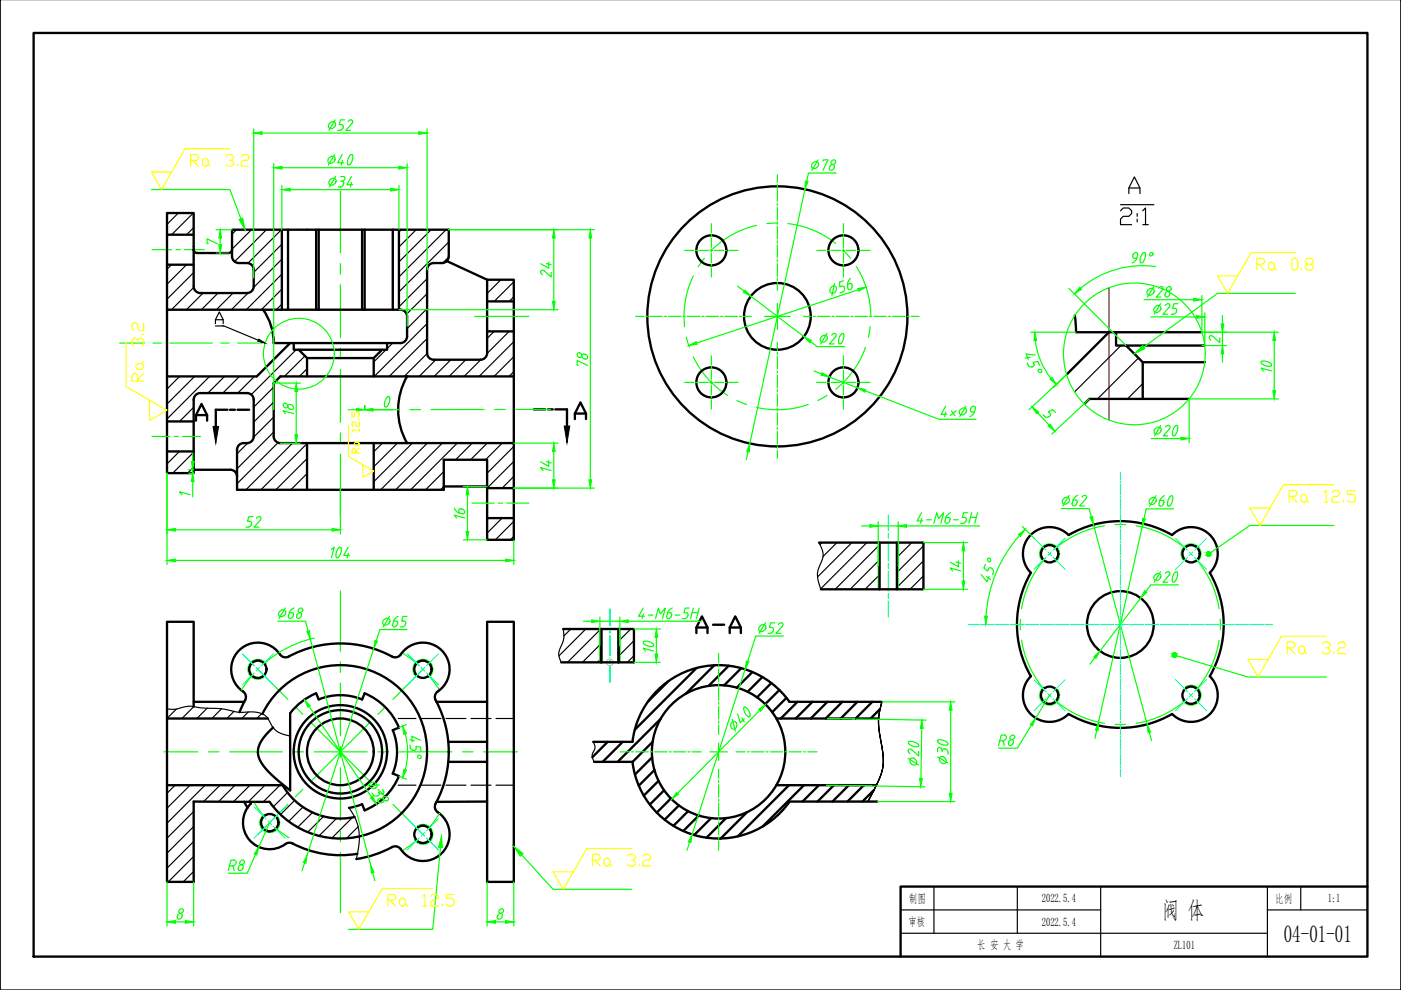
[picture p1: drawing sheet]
<svg xmlns="http://www.w3.org/2000/svg" width="297mm" height="210mm" viewBox="0 0 297 210" stroke-linecap="round" stroke-linejoin="round" font-family="sans-serif">
<defs><g id="words">
<text font-size="11" x="44.8" y="74.1">A</text>
<text font-size="7.1" fill="#0f0" x="146.8" y="135.5">A-A</text>
<g font-size="5.7" fill="#ff0">
<text x="39.5" y="36.3">Ra 3.2</text>
<text x="265.6" y="58.6">Ra 0.8</text>
<text x="31.7" y="82.2" transform="rotate(-90 31.7 82.2)">Ra 3.2</text>
<text x="272.3" y="107.6">Ra 12.5</text>
<text x="272" y="139.7">Ra 3.2</text>
<text x="124.9" y="184.9">Ra 3.2</text>
<text x="81.5" y="193.3">Ra 12.5</text>
</g>
<g font-size="5.2">
<text x="246.4" y="194.8">阀 体</text>
<text x="272.2" y="199.6">04-01-01</text>
</g>
<g font-size="2.6">
<text x="192.7" y="191.4">制图</text>
<text x="220.9" y="191.3">2022.5.4</text>
<text x="270.4" y="191.4">比例</text>
<text x="281.5" y="191.3">1:1</text>
<text x="192.5" y="196.3">审核</text>
<text x="220.9" y="196.3">2022.5.4</text>
<text x="207.2" y="201.3">长 安 大 学</text>
<text x="248.8" y="201.2">ZL101</text>
</g>
</g></defs>
<!-- layer: 0 -->
<g fill="none" stroke="#000" stroke-width=".25">
<path d="M297 -.1v210h-296.9v-210M36.4 56.1l-1 1M37.8 45.2l-2.4 2.4M39.5 56.1l-4.1 4.2M41 45.2l-4.6 4.6M41.1 57.8l-5.7 5.6M41.1 48.3l-1.5 1.5M50.1 48.7l-.9 .9M53.3 48.7l-4.1 4.1M56.5 48.7l-6.8 6.8M59.7 48.7l-7.1 7.1M59.8 58.1l-7.6 7.6"/>
<path d="M59.8 51.8l-6 6M59.8 55l-6 5.9M85.1 48.7l-.5 .5M88.2 48.7l-3.6 3.7M90.6 59.1l-6 6M91.4 48.7l-6.8 6.8M94.6 48.7l-10 10M95.1 54.5l-1.2 1.3M95.1 51.3l-10.5 10.6M106.2 59.3l-2.9 2.9M108.9 59.8l-4.1 4.1M38.1 79.8l-2.7 2.7"/>
<path d="M41.1 60.9l-4.7 4.8M41.3 79.8l-5.9 5.9M43.1 62.1l-3.6 3.6M44.4 79.8l-9 9M47.6 79.8l-3.5 3.5M50.8 79.8l-3.6 3.5M54 79.8l-3.6 3.5M59.8 61.3l-4.4 4.4M62.8 74.2l-9.5 9.5M64.7 75.5l-4.4 4.3M65.1 78.2l-1.6 1.6M81.8 74.2l-2.6 2.5"/>
<path d="M83.3 72.7l-1.2 1.2M90.6 71.8l-8.1 8M90.6 68.6l-11.2 11.2M90.6 65.4l-4.3 4.3M90.6 62.3l-4.4 4.3M90.6 75l-4.9 4.8M92.4 76.3l-3.5 3.5M95.6 76.3l-3.5 3.5M98.8 76.3l-3.6 3.5M101.9 76.3l-3.5 3.5M104.8 70.3l-1.5 1.5M107.9 70.3l-4.6 4.6"/>
<path d="M108.9 72.4l-7.3 7.4M108.9 75.6l-4.1 4.2M108.9 78.8l-1 1M108.9 62.9l-.9 1M237.7 73.3l-9.9 9.8M241.4 75.9l-8.7 8.7M38 95.7l-2.6 2.7M41.1 95.9l-4.5 4.4M41.1 99l-1.3 1.3M41.1 86.4l-3 3M52.5 93.9l-2.2 2.3M58 88.4l-4.2 4.3"/>
<path d="M58 91.6l-7.7 7.8M58 82.1l-4.2 4.2M58 85.3l-4.2 4.2M59 93.9l-8.7 8.7M62 93.9l-9.9 9.9M65.1 94.1l-9.8 9.7M65.1 97.2l-6.6 6.6M81.1 93.9l-1.9 1.9M84.3 93.9l-5.1 5.1M87.4 93.9l-8.2 8.2M90.6 93.9l-9.9 9.9M93.8 93.9l-9.9 9.9"/>
<path d="M94.1 100l-3.9 3.8M97 93.9l-9.9 9.9M100.1 93.9l-3.5 3.6M103.3 93.9l-3.5 3.6M106.5 93.9l-3.6 3.6M108.9 94.7l-5.6 5.6M108.9 97.8l-5.6 5.7M242.3 81.3l-3.3 3.3M65.1 100.4l-3.4 3.4M65.1 103.6l-.3 .2M94.1 103.2l-.7 .6M106.4 109.9l-3.1 3.1"/>
<path d="M108.9 110.5l-3.9 4M108.9 113.7l-.7 .8M108.9 101l-2.4 2.5M173.6 115l.3 .7a3.5 3.5 0 0 1 .2 3.6l-.3 .6a5 5 0 0 0 0 4.4l.2 .6M174.3 115l-.5 .5M177.4 115l-2.9 3M180.6 115l-7.3 7.3M183.8 115l-9.8 9.8M186.2 115.8l-9.1 9.1M186.2 119l-6 5.9M193.3 115l-2.9 2.9M195.8 115.8l-5.4 5.3"/>
<path d="M195.8 118.9l-5.4 5.4M119.4 133.4a5.6 5.6 0 0 1-.8 4.4l-.1 1.1 .5 1.5M121 133.4l-1.4 1.4M124.2 133.4l-5.7 5.7M127.2 136.7l-3.7 3.7M127.2 139.9l-.5 .5M127.2 133.6l-6.9 6.8M133.7 133.4l-2.3 2.3M134.4 135.9l-3 2.9M134.4 139l-1.4 1.4M186.2 122.2l-2.8 2.7M195.8 122.1l-2.9 2.8"/>
<path d="M35.4 150.3l1.7 .1a7.9 7.9 0 0 1 5-.4l.7 .1a25.9 25.9 0 0 1 7.8 .9h.3a9.8 9.8 0 0 1 4.9 .4l.9 .9a5.7 5.7 0 0 0 2.7 3.1l2.1 .7M37.4 150.3l-2 2M41.1 149.8l-2.5 2.5M43.9 150.2l-2.2 2.1M47 150.3l-2.1 2M49.6 150.8l-1.5 1.5M52.6 151l-1.3 1.3M55.5 151.3l-1.1 1M125.8 157.3a1.91 1.91 0 0 1-.2 2.5v.6l.4 1.1M37.1 166.5l-1.7 1.7M40.3 166.5l-4.9 4.9M41.1 178.4l-5.7 5.7"/>
<path d="M41.1 172.1l-5.7 5.6M41.1 175.2l-5.7 5.7M43.5 166.5l-8.1 8M46.6 166.5l-3.4 3.5M49.8 166.5l-3.5 3.5M53 166.5l-3.5 3.5M56.2 166.5l-3.6 3.5M59.3 166.5l-3.5 3.5M61 168l-3.1 3.1M62.5 169.7l-3 3M64.2 171.1l-3 3.1M66.3 172.3l-3.2 3.1"/>
<path d="M68.6 173.1l-3.3 3.3M71.3 173.5l-3.7 3.7M74 171.3a11.1 11.1 0 0 1 1.7 10.1l-.1 .7M74.7 173.3l-4.4 4.4M75.9 175.3l-2.4 2.4M41.1 181.6l-5.4 5.4M41.1 184.8l-2.3 2.2M190.9 197.9h77.8M190.9 192.9h42.5M198 188v9.9M215.7 188v9.9M233.4 188v14.8"/>
<path d="M268.7 192.9h21.2M268.7 188v14.8M275.8 188v4.9"/>
</g>
<g fill="none" stroke="#000" stroke-width=".5">
<path d="M7.1 7h282.8v195.8h-282.8zM35.4 56.1v9.6h49.5a1.42 1.42 0 0 1 1.4 1.4v4.2a1.42 1.42 0 0 1-1.4 1.4h-26.9M35.4 56.1h5.7M35.4 49.8h5.7M41.1 52.9a.71 .71 0 0 0 .7 .7l6.7 .1a.72 .72 0 0 0 .7-.8M41.1 52.9v-7.7h-5.7v10.9M41.1 52.9v7.8a1.42 1.42 0 0 0 1.4 1.4M59.8 48.7v17M61.1 48.7v17M67 48.7v17M67.6 48.7v17M76.8 48.7v17"/>
<path d="M77.3 48.7v17M83.3 48.7v17M84.6 48.7v17M94.7 55.4l8.6 3.9M52.4 62.1a1.42 1.42 0 0 0 1.4-1.4v-3.5a1.41 1.41 0 0 0-1.4-1.4h-1.8a1.42 1.42 0 0 1-1.4-1.4v-5.7h45.9v5.7a1.42 1.42 0 0 1-1.4 1.4h-1.7a1.41 1.41 0 0 0-1.4 1.4l-.1 17.7a1.42 1.42 0 0 0 1.5 1.4h9.9a1.42 1.42 0 0 0 1.4-1.4v-15.6h5.6v55.2h-5.6v-17h-9.2v6.3h-43.8v-8.4a1.59 1.59 0 0 1 2.1-1.5 1.42 1.42 0 0 0 1.4-1.4v-7.7a1.42 1.42 0 0 0-1.4-1.5h-9.9a1.4 1.4 0 0 0-1.4 1.5v15.5h-5.7v-34.6M61.5 72.7l-7.1 7.1h-19M62.3 72.7v1.5h19.8v-1.5M63.3 74.2l1.8 1.7M65.1 75.9v3.9M79.2 75.9v3.9M81 74.2l-1.8 1.7h-14.1M86.3 79.8a14.1 14.1 0 0 0 0 14.1"/>
<path d="M103.3 70.3h5.6M103.3 63.9h5.6M108.9 79.8h-49.5l-1.4 1.4v11.3a1.42 1.42 0 0 0 1.4 1.4h49.5M227.9 66.9l.2 3.5h26.7M235.1 70.4l-9 9M236.6 70.4v2.9h18.8M238.7 73.3l3.6 3.5h13.1M242.3 76.8v7.8M35.4 89.4h5.7M35.4 95.7h5.7M41.1 99.6h7.7a1.42 1.42 0 0 1 1.5 1.4M65.1 93.9v9.9"/>
<path d="M79.2 93.9v9.9M252.1 84.6h-21.1l-1.1 1.1M94.1 103.1h9.2M103.3 103.5h5.6M103.3 109.9h5.6M173.6 115h22.2v9.9h-21.8M218.5 113.4a5.7 5.7 0 0 1 8.1 0 21.9 21.9 0 0 1 21.9 0 5.7 5.7 0 0 1 8 0 5.7 5.7 0 0 1 0 8 21.9 21.9 0 0 1 0 22 5.7 5.7 0 0 1 0 8 5.7 5.7 0 0 1-8 0 21.9 21.9 0 0 1-21.9 0 5.7 5.7 0 0 1-8.1 0 5.7 5.7 0 0 1 .1-8 21.9 21.9 0 0 1 0-22 5.7 5.7 0 0 1-.1-8zM103.3 131.8h5.6v55.2h-5.6zM119.4 133.4h15v7h-15.4M35.4 152.3h21.4M41.1 149.8v-18h-5.7v55.2h5.7v-17h10.7M41.1 148.8h10.7"/>
<path d="M52 148.5l-1.2 2.5M52 148.5a1.42 1.42 0 0 0-.5-1.9 5.7 5.7 0 0 1-.6-8.9 5.7 5.7 0 0 1 8.8 1.4 1.4 1.4 0 0 0 1.5 .1 23.3 23.3 0 0 1 22.3 .2 1.42 1.42 0 0 0 1.5-.6 5.7 5.7 0 0 1 8.8-.7 5.7 5.7 0 0 1-1.3 8.8 1.56 1.56 0 0 0 .1 1.9M55.6 151.4a18.4 18.4 0 0 1 27.2-7 18.4 18.4 0 0 1 2.3 28 18.4 18.4 0 0 1-27.9-2.4M61.5 151.2v16.4l-1-.8a17.9 17.9 0 0 1-5.4-5.7 4.5 4.5 0 0 1 1.2-5.2l1.6-1.6M77.3 147a13.4 13.4 0 0 1 7.3 7.3M77.3 147l-.5 1.3a12 12 0 0 0-9.2 0l-.6-1.3a13.4 13.4 0 0 0-5.5 4.2M84.6 154.3l-1.3 .5a12.1 12.1 0 0 1 0 9.2l1.3 .5a13.4 13.4 0 0 1-7.3 7.3M92.6 148.8a23 23 0 0 1 0 21.2M92.6 148.8h10.7M95.1 157.3h8.2M128.8 157.3l-3.2 3.2M132 157.3l-4.2 4.2"/>
<path d="M138.4 157.3l-4.3 4.3M140.1 152.4l-9.1 9.1M141.7 144.4l-4.3 4.4M147.7 141.6l-13.1 13.1M151.4 141.1l-6 6M154.5 141.2l-4.3 4.2M157.2 141.7l-3.7 3.6M159.5 142.5l-3.3 3.3M161.6 143.5l-3.1 3.2M163.5 144.8l-3 3.1M164.6 152.3h21.7M165.2 146.3l-3 3"/>
<path d="M166.7 148l-3 3M169.1 148.8l-3.6 3.5M172.3 148.8l-3.6 3.5M175.4 148.8l-3.5 3.5M178.6 148.8l-3.5 3.5M181.8 148.8l-3.6 3.5M185 148.8l-3.6 3.5M186.6 150.3l-2 2M187 148.8h-19.6a18.4 18.4 0 0 0-19.6-7.2 18.4 18.4 0 0 0-13.7 15.7h-8.3M35.4 166.5h24.5M51.8 170l.7 1.2M51.8 170h5.4"/>
<path d="M53 170l.2 .4a5.7 5.7 0 0 0-.2 7.9 5.7 5.7 0 0 0 7.9 .5 2.37 2.37 0 0 1 2.2 .6 21.9 21.9 0 0 0 12.7 1.6M59.7 166.2a14.1 14.1 0 0 0 15.5 7M74 171.3l2.8-.8 .5 1.3M92.6 170l-.1 .2a1.43 1.43 0 0 0 .3 2 5.7 5.7 0 0 1 .7 8.9 5.7 5.7 0 0 1-8.8-1.4 1.77 1.77 0 0 0-2.4 .3 23 23 0 0 1-6.8 2.1M95.1 161.5h8.2M103.3 170h-10.7M126 161.5h8.1a18.4 18.4 0 0 0 13.8 15.7 18.4 18.4 0 0 0 19.5-7.2h18.6M138.3 160.6l-3.7 3.6M138.8 163.3l-3.4 3.3M139.6 165.6l-3.1 3.1M140.8 167.6l-3 3M142.2 169.3l-3 3"/>
<path d="M143.9 170.8l-3 3M145.9 172l-3.1 3.1M148.1 172.9l-3.2 3.3M150.8 173.5l-3.6 3.5M153.9 173.5l-4.1 4.1M158.4 172.2l-5.6 5.6M164.6 166.5h21.2M167.3 166.5l-10.9 10.8M170.5 166.5l-8.8 8.8M173.6 166.5l-3.4 3.5M176.8 166.5l-3.5 3.5M180 166.5l-3.5 3.5"/>
<path d="M183.1 166.5l-3.4 3.5M185.3 167.5l-2.4 2.5M289.9 188h-99v14.8"/>
<circle cx="150.8" cy="53.1" r="3.2"/>
<circle cx="178.8" cy="53.1" r="3.2"/>
<circle cx="164.8" cy="67.1" r="27.6"/>
<circle cx="164.8" cy="67.1" r="7.1"/>
<circle cx="150.8" cy="81.1" r="3.2"/>
<circle cx="178.8" cy="81.1" r="3.2"/>
<circle cx="237.5" cy="132.4" r="7.1"/>
<circle cx="72.2" cy="159.4" r="8.8"/>
<circle cx="72.2" cy="159.4" r="9.9"/>
<circle cx="72.2" cy="159.4" r="7.1"/>
<circle cx="152.4" cy="159.4" r="14.1"/>
</g>
<g fill="none" stroke="#0f0" stroke-width=".25">
<path d="M164.8 37v1.7M164.8 39.1v.5M32.2 52.9h4.2M37.3 52.9h.9M39.1 52.9h4.2M72.2 40.5v13.1M72.2 55.9v2.2M145.2 53.1h1.9M147 58.5a19.7 19.7 0 0 0-1.8 10.8M147.5 53.1h.4M148.2 53.1h2M149.3 54.7l-1.2 1.9"/>
<path d="M150.5 53.1h.6M150.8 47.4v2M150.8 49.8v.3M150.8 50.5v1.9M150.8 52.8v.6M150.8 53.7v2M150.8 56.1v.3M150.8 56.8v1.9M151.5 53.1h1.9M153.8 53.1h.3M154.5 53.1h2M160.4 47.8a19.7 19.7 0 0 0-9.6 5.3"/>
<path d="M164.8 47.3l-2.2 .1M164.8 40v2.7M164.8 43.1v.5M164.8 44v2.6M164.8 47.1v.4M164.8 48v2.6M164.8 51.1v.4M164.8 52v2.6M164.8 55v.5M164.8 55.9v2.7M164.8 59v.5M164.8 59.9v1.7"/>
<path d="M167 47.4a19.7 19.7 0 0 1 10.2 4.2M173.2 53.1h1.9M175.5 53.1h.3M176.2 53.1h2M178.5 53.1h.6M178.8 53.1l1.5 1.6M178.8 47.4v2M178.8 49.8v.3M178.8 50.5v1.9M178.8 52.8v.6M178.8 53.7v2M178.8 56.1v.3"/>
<path d="M178.8 56.8v1.9M179.5 53.1h1.9M181.6 56.6a19.7 19.7 0 0 1 3 10.5M181.8 53.1h.3M182.5 53.1h2M32.4 72.7h1.8M36 72.7h9M72.2 60.4v11.2M72.2 73.8v2.3M72.2 78.3v11.2M100.6 67.1h11.5M134.8 67.1h1.6"/>
<path d="M136.9 67.1h.4M137.8 67.1h2.6M140.9 67.1h.4M141.7 67.1h2.7M144.8 67.1h.5M145.5 71.5l.6 2.1M145.7 67.1h2.7M147 75.7a19.7 19.7 0 0 0 7.3 8.1M148.8 67.1h.5M149.7 67.1h2.6M150.8 75.4v2M150.8 77.8v.3"/>
<path d="M150.8 78.5v1.9M152.8 67.1h.4M153.7 67.1h2.6M156.8 67.1h.4M157.6 67.1h1.7M162.1 67.1h5.5M164.8 64.3v5.5M164.8 72.6v1.7M164.8 74.7v.4M164.8 75.6v2.6M164.8 78.7v.4M164.8 79.6v2.6"/>
<path d="M170.3 67.1h1.7M172.4 67.1h.5M173.3 67.1h2.7M176.4 67.1h.5M177.3 67.1h2.7M178.8 75.4v2M178.8 77.8v.3M178.8 78.5v1.9M180.4 67.1h.4M181.3 67.1h2.6M183.5 73.6a19.8 19.8 0 0 1-6.3 9M184.4 67.1h.4"/>
<path d="M184.5 69.3l-.4 2.2M185.3 67.1h2.6M188.3 67.1h.5M189.2 67.1h2.7M192.3 67.1h.5M193.2 67.1h1.7M32.2 92.5h3.8M36.9 92.5h.9M38.7 92.5h3.8M72.2 91.8v2.2M72.2 96.3v13.1M84.7 86.9h-7.4"/>
<path d="M86.9 86.9h2.3M102.6 86.8l-11.2 .1M107.1 86.8h-2.2M116.7 86.8h-7.3M145.2 81.1h1.9M147.5 81.1h.4M148.2 81.1h2M150.5 81.1h.6M150.8 80.8v.6M150.8 81.7v2M150.8 84.1v.3M150.8 84.8v1.9"/>
<path d="M151.5 81.1h1.9M153.8 81.1h.3M154.5 81.1h2M156.2 84.9l2.1 .9M164.8 82.7v.4M164.8 83.5v2.7M164.8 86.6v.5M164.8 87.5v2.7M164.8 90.6v.4M164.8 91.5v2.6M164.8 94.6v.4M164.8 95.5v1.6"/>
<path d="M171.4 85.8a19.8 19.8 0 0 1-11 .6M173.2 81.1h1.9M175.4 83.8l-2 1.1M175.5 81.1h.3M176.2 81.1h2M178.5 81.1h.6M178.8 80.8v.6M178.8 81.7v2M178.8 84.1v.3M178.8 84.8v1.9M179.5 81.1h1.9M181.8 81.1h.3"/>
<path d="M182.5 81.1h2M100.1 106.7h4.6M105.6 106.7h.9M107.4 106.7h4.7M221.3 118.8a21.1 21.1 0 0 0-4.7 10.3M234.2 111.5a21.1 21.1 0 0 0-10.3 4.7M236.4 111.2h2.3M240.9 111.5a21.1 21.1 0 0 1 10.3 4.7M253.8 118.8a21.1 21.1 0 0 1 4.7 10.3M59.1 138.4l-3.1 2.3M72.2 125.3v12.8M85.2 138.4l3.1 2.3"/>
<path d="M152.4 138.6v1.9M216.4 131.3v2.2M216.6 135.8a21.1 21.1 0 0 0 4.7 10.3M258.5 135.8a21.1 21.1 0 0 1-4.7 10.3M258.7 131.3v2.2M34.8 159.4h7.1M44.2 159.4h2.2M48.7 159.4h11.2M53.4 143.3l-2.2 3M54.7 141.9l6.3 6.4M62.1 159.4h2.3M62.6 149.9l1.6 1.6"/>
<path d="M65.8 153l12.7 12.8M66.6 159.4h11.2M72.2 140.3v2.3M72.2 144.8v11.2M72.2 158.3v2.2M78.5 153l-12.7 12.8M80.1 159.4h2.2M81.7 149.9l-1.6 1.6M84.6 159.4h11.2M89.7 141.9l-6.4 6.4M90.9 143.3l2.3 3M98.1 159.4h2.2"/>
<path d="M102.5 159.4h7.2M131.5 159.4h2M133.9 159.4h.5M134.8 159.4h2.6M137.9 159.4h.4M138.8 159.4h2.6M141.9 159.4h.4M142.7 159.4h2.7M145.8 159.4h.5M146.7 159.4h2M150.5 159.4h3.7M152.4 141v.4"/>
<path d="M152.4 141.8v2.7M152.4 144.9v.5M152.4 145.8v2.7M152.4 148.9v.5M152.4 149.8v2.6M152.4 152.9v.4M152.4 153.8v1.9M152.4 157.6v3.6M156 159.4h2M158.4 159.4h.5M159.3 159.4h2.7M162.4 159.4h.5"/>
<path d="M163.3 159.4h2.7M166.4 159.4h.4M167.3 159.4h2.6M170.4 159.4h.4M171.3 159.4h1.9M223.9 148.7a21.2 21.2 0 0 0 10.3 4.7M236.4 153.6h2.3M251.2 148.7a21.3 21.3 0 0 1-10.3 4.7M54 170.4l2 2.7M56 173.1h.1M58.5 175.7l2.8 1.9M61 170.5l-6.3 6.4"/>
<path d="M64.2 167.4l-1.6 1.6M72.2 162.8v11.2M72.2 176.2v2.3M80.1 167.4l1.6 1.6M83.3 170.5l6.4 6.4M88.3 178.2l-3.1 2.2M93.2 172.5l-2.3 3.1M152.4 163.1v1.9M152.4 165.5v.4M152.4 166.4v2.6M152.4 169.5v.4M152.4 170.3v2.7"/>
<path d="M152.4 173.4v.5M152.4 174.3v2.7M152.4 177.4v.5M152.4 178.3v2M72.2 180.7v12.8"/>
</g>
<!-- layer: AM_4 -->
<g fill="none" stroke="#0f0" stroke-width=".25">
<path d="M186.2 115v9.9M190.4 115v9.9M220.8 118.6a2.12 2.12 0 0 1 .5-2.9 2.12 2.12 0 0 1 3 .5 2.12 2.12 0 0 1-.5 2.9M250.8 118.6a2.12 2.12 0 0 1 .5-2.9 2.12 2.12 0 0 1 3 .5 2.12 2.12 0 0 1-.6 2.9M127.2 133.4v7M131.4 133.4v7M56.4 140.7a2.12 2.12 0 0 0-2.9-.5 2.12 2.12 0 0 0-.6 2.9 2.12 2.12 0 0 0 3 .5M87.9 143.1a2.12 2.12 0 0 1 .6-2.9 2.12 2.12 0 0 1 2.9 .5 2.12 2.12 0 0 1-.5 2.9M221.3 145.7a2.12 2.12 0 0 0-.5 2.9 2.12 2.12 0 0 0 3 .5 2.12 2.12 0 0 0 .5-2.9M251.3 145.7a2.12 2.12 0 0 1 3 .5 2.12 2.12 0 0 1-.6 2.9 2.12 2.12 0 0 1-2.9-.5M56 172.7a2.12 2.12 0 0 0-.6 2.9 2.12 2.12 0 0 0 3 .6 2.12 2.12 0 0 0 .5-3M88.5 175.2a2.12 2.12 0 0 1 2.9 .5 2.12 2.12 0 0 1-.5 2.9 2.12 2.12 0 0 1-3-.5"/>
<circle cx="63.4" cy="75" r="7.5"/>
<circle cx="240.5" cy="75" r="15"/>
</g>
<!-- layer: AM_0 -->
<g fill="none" stroke="#000" stroke-width=".5">
<path d="M186.5 115v9.9M190.2 115v9.9M127.5 133.4v7M131.1 133.4v7"/>
<circle cx="222.5" cy="117.4" r="1.83"/>
<circle cx="252.5" cy="117.4" r="1.83"/>
<circle cx="54.7" cy="141.9" r="1.83"/>
<circle cx="89.7" cy="141.9" r="1.83"/>
<circle cx="222.5" cy="147.4" r="1.83"/>
<circle cx="252.5" cy="147.4" r="1.83"/>
<circle cx="57.2" cy="174.4" r="1.83"/>
<circle cx="89.7" cy="176.9" r="1.83"/>
</g>
<!-- layer: AM_7 -->
<g fill="none" stroke="#0ff" stroke-width=".25">
<path d="M188.3 109.1v3.5M188.3 113.1v1.1M188.3 114.7v4.2M188.3 119.5v1M219.2 114.1l2.6 2.6M221.8 118.2l-2.6 2.5M222.2 117l.7 .8M222.9 117l-.7 .8M223.3 118.2l2.5 2.5M225.8 114.1l-2.5 2.6M237.5 100.2v1.5M237.5 101.9v.6"/>
<path d="M237.5 102.7v2.1M237.5 105.1v.5M237.5 105.9v2.1M237.5 108.3v.5M237.5 109.1v2.1M237.5 111.5v.5M237.5 112.3v2.1M237.5 114.7v.5M237.5 115.4v2.2M237.5 117.8v.6M237.5 118.6v2.1M249.2 114.1l2.6 2.6"/>
<path d="M251.8 118.2l-2.6 2.5M252.2 117l.7 .8M252.9 117l-.7 .8M253.3 118.2l2.5 2.5M255.8 114.1l-2.5 2.6M51.4 138.6l2.5 2.6M58 138.6l-2.6 2.6M86.4 138.6l2.5 2.6M93 138.6l-2.6 2.6M129.3 129.1v3.6M129.3 133.2v1M129.3 134.8v4.2"/>
<path d="M129.3 139.6v1M188.3 121.1v4.2M188.3 125.8v1.1M188.3 127.4v3.5M205.3 132.4h1.5M207 132.4h.6M207.8 132.4h2.2M210.2 132.4h.6M211 132.4h2.1M213.4 132.4h.5M214.2 132.4h2.1M216.6 132.4h.5"/>
<path d="M217.4 132.4h2.1M219.8 132.4h.5M220.6 132.4h2.1M223 132.4h.5M223.7 132.4h2.2M226.1 132.4h.6M226.9 132.4h2.2M229.3 132.4h.5M230.1 132.4h2.1M232.5 132.4h.5M233.3 132.4h2.1M235.7 132.4h.5"/>
<path d="M236.5 132.4h2.1M237.5 121v.5M237.5 121.8v2.1M237.5 124.2v.5M237.5 125v2.1M237.5 127.4v.5M237.5 128.2v2.1M237.5 130.6v.5M237.5 131.4v2.1M237.5 133.7v.6M237.5 134.5v2.2M237.5 136.9v.5"/>
<path d="M237.5 137.7v2.1M238.9 132.4h.5M239.7 132.4h2.1M242 132.4h.6M242.8 132.4h2.2M245.2 132.4h.6M246 132.4h2.1M248.4 132.4h.5M249.2 132.4h2.1M251.6 132.4h.5M252.4 132.4h2.1M254.8 132.4h.5"/>
<path d="M255.6 132.4h2.1M257.9 132.4h.6M258.7 132.4h2.2M261.1 132.4h.6M261.9 132.4h2.1M264.3 132.4h.5M265.1 132.4h2.1M267.5 132.4h.5M268.3 132.4h1.5M53.9 142.7l-2.5 2.5M54.3 141.5l.8 .8M55.1 141.5l-.8 .8"/>
<path d="M55.4 142.7l2.6 2.5M88.9 142.7l-2.5 2.5M89.3 141.5l.7 .8M90 141.5l-.7 .8M90.4 142.7l2.6 2.5M129.3 141.1v3.6M219.2 144.1l2.6 2.6M221.8 148.2l-2.6 2.5M222.2 147l.7 .8M222.9 147l-.7 .8M223.3 148.2l2.5 2.5M225.8 144.1l-2.5 2.6"/>
<path d="M237.5 140.1v.5M237.5 140.9v2.1M237.5 143.3v.5M237.5 144.1v2.1M237.5 146.5v.5M237.5 147.3v2.1M237.5 149.6v.6M237.5 150.4v2.2M237.5 152.8v.6M237.5 153.6v2.1M237.5 156v.5M237.5 156.8v2.1"/>
<path d="M237.5 159.2v.5M237.5 160v2.1M249.2 144.1l2.6 2.6M251.8 148.2l-2.6 2.5M252.2 147l.7 .8M252.9 147l-.7 .8M253.3 148.2l2.5 2.5M255.8 144.1l-2.5 2.6M53.9 171.1l2.5 2.6M56.4 175.2l-2.5 2.5M56.8 174l.8 .8M57.6 174l-.8 .8"/>
<path d="M57.9 175.2l2.6 2.5M60.5 171.1l-2.6 2.6M86.4 173.6l2.5 2.6M88.9 177.7l-2.5 2.5M89.3 176.5l.7 .8M90 176.5l-.7 .8M90.4 177.7l2.6 2.5M93 173.6l-2.6 2.6M237.5 162.4v.5M237.5 163.2v1.5"/>
</g>
<path d="M84.4 152.3h3.8M89.3 152.3h4.2M94.6 152.3h4.2M99.9 152.3h4.2M105.2 152.3h3.7M84.4 166.5h3.8M89.3 166.5h4.2M94.6 166.5h4.2M99.9 166.5h4.2M105.2 166.5h3.7" fill="none" stroke="#000" stroke-width=".25"/>
<!-- layer: AM_10 -->
<path d="M41.6 89.2v-1.2l1.1-2.3 1.2 2.3v1.2M41.6 88h2.3M48.2 86.9h-2.4v3.5M48.8 86.9h1M50.4 86.9h2.4M113.1 86.8h2.5M116.1 86.8h1.1M117.7 86.8h2.5v3.5M121.9 88.9v-1.2l1.2-2.4 1.1 2.4v1.2M121.9 87.7h2.3" fill="none" stroke="#000" stroke-width=".5"/>
<path d="M45.2 90.4h1.1l-.5 3.5zM119.6 90.3h1.2l-.6 3.6z" fill="#000" stroke="#000" stroke-width=".21"/>
<path d="M187 148.8a14.2 14.2 0 0 0-.3 8.1l.2 1.2a11.3 11.3 0 0 1-1.3 8.8l-1.6 3.1M187 148.8a14.2 14.2 0 0 0-.3 8.1l.2 1.2a11.3 11.3 0 0 1-1.3 8.8l-1.6 3.1 1.3-2.5a11.6 11.6 0 0 0 1.9-7.8l-.5-2.7a14.2 14.2 0 0 1 .3-8.2z" fill="none" stroke="#000" stroke-width=".25"/>
<!-- layer: AM_CL -->
<path d="M235.1 61v28.1" fill="none" stroke="#f00" stroke-width=".25"/>
<!-- layer: AM_4 -->
<path d="M239.3 39.9h2.4M237.6 44.7l.6-.6h1.1l.6 .6v.6l-.6 .6h-1.1l-.6 .6v1.1h2.3M237.6 43.4h7M239.3 41v-1.1l1.2-2.4 1.2 2.4v1.1M241.1 45.3v.6M241.1 46.5v.5M242.3 44.7l.6-.6v3.5M242.3 47.6h1.2" fill="none" stroke="#000" stroke-width=".25"/>
<!-- layer: AM_9 -->
<circle cx="129.3" cy="140.4" r=".71" fill="none" stroke="#bababa" stroke-width=".21"/>
<!-- layer: AM_5 -->
<g fill="none" stroke="#0f0" stroke-width=".25">
<path d="M53.8 27.3v31.7M55.6 28.2h33.2M58 34.7v52.2M59.8 39.3v9.4M59.8 35.6h24.7M69.9 33.4a.67 .67 0 0 1 1.1 0 .67 .67 0 0 1-.3 1 .67 .67 0 0 1-1.1 0 .67 .67 0 0 1 .3-1zM70 26a.67 .67 0 0 1 1.1 0 .67 .67 0 0 1-.3 1.1 .67 .67 0 0 1-1.1-.1 .67 .67 0 0 1 .3-1zM70.1 38a.67 .67 0 0 1 1.1 0 .67 .67 0 0 1-.3 1.1 .67 .67 0 0 1-1.1-.1 .67 .67 0 0 1 .3-1zM71 32.8l-1.4 2.2M71.1 25.4l-1.4 2.2M71.2 37.4l-1.4 2.2M72.3 38.4h.2"/>
<path d="M72.3 37.4l.7 .1a.56 .56 0 0 1 .1 .6 .56 .56 0 0 1-.6 .3M72.5 38.4l.2 .1a.77 .77 0 0 1-.5 1.1h-.5M72.6 32.8l-1 1.7h1.2M72.6 34l-.3 1M72.8 26.9a.87 .87 0 0 1-1.2 .7M73 25.4h-.8l-.3 1 .7 .1 .2 .4M73.8 25.8l.2-.2a.45 .45 0 0 1 .6-.1 .45 .45 0 0 1 0 .7l-1.3 1.4h1M74.3 32.9l.4-.1a1.83 1.83 0 0 1-.8 2.2l-.2-.1a2.24 2.24 0 0 1 .6-2zM74.5 37.4l-.9 1.8h1.2M74.5 38.7l-.2 .9M84.6 39.3v9.4M86.3 34.7v34.5"/>
<path d="M90.6 27.3v29.9M172.4 34.5a.67 .67 0 0 1 1.1 0 .67 .67 0 0 1-.3 1 .67 .67 0 0 1-1.1 0 .67 .67 0 0 1 .3-1zM173.5 33.9l-1.4 2.2M174.5 34.1l.1-.2h1l-1.1 2.2M176.3 34.1l.5-.2a.48 .48 0 0 1 .1 .8 .48 .48 0 0 1-.7-.3zM176.9 35.4v-.3a.61 .61 0 0 0-.9 .1 .61 .61 0 0 0 .2 .9 .77 .77 0 0 0 .7-.7M177.3 36.7h-5.9l-.4 1.7M32.1 40.2h16.6l2.4 6.2M44.2 51.7l-.3-.1v-1l2.2 1.1M45.8 48.7h3.4M45.8 53.7h2.7M46.7 50.5v1.4"/>
<path d="M61.5 40.2h21.3M95.1 48.7h30.9M115.9 55.9l1 .2M116.4 55.6v1.3l-1.8-1M116.9 57.7v1l-1.5-1.3a.45 .45 0 0 0-.7 0 .45 .45 0 0 0 .1 .7l.2 .1M117.4 50.5v13.4M125.2 50.5v51.2M170.7 40.1l-11.7 53.9M178.8 59.5l-.8 .3 .1 1 .4-.1a.65 .65 0 0 1 .6 .6 .65 .65 0 0 1-.5 .6l-.5 .2M180.3 59a1.62 1.62 0 0 0-.6 1.3M241 54.8l-.7-.1a.65 .65 0 0 1 0-.9 .65 .65 0 0 1 .9 0v.2a1.92 1.92 0 0 1-1.2 1.8M242.3 53.7l.4-.1a1.84 1.84 0 0 1-.7 2.2l-.2-.2a2.24 2.24 0 0 1 .5-1.9z"/>
<path d="M245 56.5a20.5 20.5 0 0 0-15.9 4.6M84.6 65.7h33.7M122.4 74.9a.54 .54 0 0 1 .8 .1 .54 .54 0 0 1-.1 .8 .62 .62 0 0 1-.7-.9zM122.6 77.5l-.2-.1v-1l2.2 1.1M123.4 75.2a.65 .65 0 0 1 .9 0 .65 .65 0 0 1 0 .9h-.2a.71 .71 0 0 1-.7-.9zM156.4 60.7l1.4 1M159.2 62.8l11.3 8.6M171.9 72.4l1.4 1.1h5.8M172.6 78.7l1.6 .6M174.3 71.3a.67 .67 0 0 1 1 0 .67 .67 0 0 1-.3 1 .67 .67 0 0 1-1 0 .67 .67 0 0 1 .3-1zM175.3 70.7l-1.3 2.2M175.9 79.9l5.9 2.3"/>
<path d="M176.3 71.1l.2-.2a.45 .45 0 0 1 .7-.1 .45 .45 0 0 1-.1 .7l-1.3 1.4h1M176.3 60.8a.65 .65 0 0 1 1 0 .65 .65 0 0 1-.1 1 .67 .67 0 0 1-1 .3 .67 .67 0 0 1-.1-1.1zM176.9 60.1l-.5 2.6M178.3 72.8l-.2 .1-.3-.1M178.3 72.8l.6-1.2v-.8l-.2-.1a1.85 1.85 0 0 0-.9 2.1M179.7 60.3l.7-.2a.73 .73 0 0 1 .3 .8 .73 .73 0 0 1-.7 .5l-.3-.4zM181.9 61.4l-34.2 11.3M217.8 77a.86 .86 0 0 0 .9 .8M218.4 75.8l-1 .1M218.5 70.4h9.6M219.5 72.2a15.7 15.7 0 0 0 3.3 8M219.5 75.3l-2-.2 .5 1.1"/>
<path d="M220.4 77.5l-.3-.8-1 .1 .1 .4a.45 .45 0 0 1-.5 .6M242.6 63.5h10.5M243.6 61.3a.67 .67 0 0 1 1 .1 .67 .67 0 0 1-.3 1 .67 .67 0 0 1-1 0 .67 .67 0 0 1 .3-1.1zM244 67.2h9.7M244.6 60.8l-1.3 2.2M245 65a.67 .67 0 0 1 1.1 0 .67 .67 0 0 1-.3 1 .67 .67 0 0 1-1.1 0 .67 .67 0 0 1 .3-1zM245.6 61.1l.2-.2a.45 .45 0 0 1 .7-.1 .45 .45 0 0 1-.1 .7l-1.3 1.5h1M246 64.4l-1.3 2.2M247.1 64.8l.1-.2a.45 .45 0 0 1 .7-.1 .45 .45 0 0 1 0 .6l-1.3 1.5h1M247.5 61l.5-.2a.48 .48 0 0 1 .1 .8 .48 .48 0 0 1-.8-.4zM248 62.5a.56 .56 0 0 1-.4 .4 .56 .56 0 0 1-.6-.2v-.2a.61 .61 0 0 1 .3-.7 .61 .61 0 0 1 .7 .2v.5M249.8 64.4h-.9l-.3 1h.5a.65 .65 0 0 1 .4 .7 .65 .65 0 0 1-.7 .5h-.5"/>
<path d="M254.8 62.7v7.7h16.2M254.8 73.3h5.3M255.4 66.3v7M258.6 71.6v1l-1.5-1.3a.45 .45 0 0 0-.6 0 .45 .45 0 0 0 .1 .7l.2 .1M259.2 66.9v1.8M259.2 70.4v2.9M259.2 75v1.8M267.4 76.7a1.84 1.84 0 0 1 2.2 .7v.1a1.84 1.84 0 0 1-2.2-.7zM269.6 78.6l-2.2-.6 .5 .7M270.2 72.2v10.6M274.6 62.2h-16.5l-15.6 11.4M40 99.6h1.1"/>
<path d="M40.9 96.1v1.7M40.9 99.6v.7M58 81.2h5.7M59.4 93.9h4.3M60.1 85.6a.54 .54 0 0 1 .7 .1 .54 .54 0 0 1 0 .8 .62 .62 0 0 1-.7-.9zM61.1 85.9a.65 .65 0 0 1 .9 0 .65 .65 0 0 1 0 .9h-.2a.71 .71 0 0 1-.7-.9zM62.2 87.7l-2.2-.6 .5 .6M62.8 83v9.2M73.8 86.9h1.8M77.3 86.9v-.9v.9M79.1 86.9h4.2M82.1 84.2l.4-.1a1.83 1.83 0 0 1-.7 2.2l-.2-.1a2.24 2.24 0 0 1 .5-2z"/>
<path d="M108.9 93.9h9.4M115.9 97.9l1 .3M116.4 97.6v1.3l-1.8-1M116.9 99.8l-2.3-.6 .5 .6M117.4 95.7v6M158.6 95.8l-.4 1.7M183.4 82.9l15.7 6h7.8M200.5 86.1l-1 1.8h1.3M200.5 87.4l-.2 .9M201.7 87.1l.7 1M202.7 87.1l-1.2 1M203.8 86.7a.67 .67 0 0 1 1 0 .67 .67 0 0 1-.3 1.1 .67 .67 0 0 1-1-.1 .67 .67 0 0 1 .3-1z"/>
<path d="M204.8 86.1l-1.3 2.2M206.6 87.4l-.7-.1a.65 .65 0 0 1 0-.9 .65 .65 0 0 1 .9 0v.2a1.92 1.92 0 0 1-1.2 1.7M220 87.5l2.4 2.6M221.2 87.9a.87 .87 0 0 0 1.1 .5M223.4 82.2l2.7-2.8-7.9 7.5M223.8 87.5l-.6-.7-.9 .5 .3 .4a.45 .45 0 0 1-.3 .7M231 84.6l-8 7.4M244.1 93h6.3M245 90.8a.67 .67 0 0 1 1.1 0 .67 .67 0 0 1-.3 1 .67 .67 0 0 1-1.1 0 .67 .67 0 0 1 .3-1zM246.1 90.2l-1.3 2.2M247.1 90.6l.2-.2a.45 .45 0 0 1 .7-.1 .45 .45 0 0 1-.1 .6M247.9 90.9l-1.3 1.5h1"/>
<path d="M249.2 90.3l.4-.1a1.83 1.83 0 0 1-.8 2.2l-.2-.1a2.24 2.24 0 0 1 .6-2zM271 84.6h-18.9v9.3M35.4 100.3v19.4M37.2 112.3h33.2M37.2 118.8h70M40 100.3h1.1M40.3 104.9l-2.2-.6 .5 .6M40.9 102.1v3.3M52.1 111.8h.5M53.6 109.5h-.9l-.2 1h.5a.65 .65 0 0 1 .3 .8 .65 .65 0 0 1-.7 .5M54.4 109.9l.1-.2a.45 .45 0 0 1 .7-.1 .45 .45 0 0 1 0 .7l-1.3 1.5h1M70.2 116.5l.7-.5-.6 2.3"/>
<path d="M71.8 116.2l.4-.1a1.84 1.84 0 0 1-.7 2.2l-.2-.2a2.24 2.24 0 0 1 .5-1.9zM72.2 103.8v9.4M73.8 116l-.9 1.8h1.2M73.9 117.3l-.3 1M96.3 107.7a1.62 1.62 0 0 0 1 1M97.4 107.9a.69 .69 0 0 1 .9 .2 .69 .69 0 0 1 0 .8l-1-.2zM98.2 114.5h5.1M98.2 103.1h5.1M98.5 109.8l-2.2-.6 .5 .7M99.1 104.9v7.8M108.9 103.5h17.1M108.9 114.5v5.2"/>
<path d="M182.7 111.5h1.7M186.2 110.6v9.4M186.2 111.5h4.2M190.4 110.6v9.4M192.2 111.5h15.5M195.4 108.7l-1 1.8h1.3M195.4 110l-.2 .9M195.8 115h9.3M196.5 110.2h1M198 110.9l.6-2.2 .4 1.3 1.1-1.3-.6 2.2M200.6 109.7h.6a.73 .73 0 0 1 .1 .9 .73 .73 0 0 1-.8 .3l-.1-.5zM201.6 108.7a1.62 1.62 0 0 0-1 1"/>
<path d="M202.2 110.2h.9M202.7 119.2l1 .2M203.2 118.9v1.3l-1.7-1M204.3 116.8v6.4M204.5 109.7l.2 .1a.77 .77 0 0 1-.5 1.1h-.5M205.2 108.7h-.9l-.3 1h.5M205.8 109.7h1.2M206 108.7l-.6 2.2M207.3 108.7l-.6 2.2M208.9 119.6l-.3 .8 .8 .7 .3-.7a.77 .77 0 0 1 .9 1l-.2 .4M216.1 113.5a28.5 28.5 0 0 0-7 17.1M216.7 111.6l2.5 2.5"/>
<path d="M225.1 107.8h5.8l.5 1.7M225.6 105.6a.67 .67 0 0 1 1.1 .1 .67 .67 0 0 1-.3 1 .67 .67 0 0 1-1.1 0 .67 .67 0 0 1 .3-1.1zM226.7 105l-1.4 2.3M227.5 106h.5M227.5 106l-.2 .8M228 106h.2a.72 .72 0 0 1 0 .9 .72 .72 0 0 1-.8 .3l-.1-.4M228.5 105a1.62 1.62 0 0 0-1 1M229.4 105.4l.2-.2a.45 .45 0 0 1 .6-.1 .45 .45 0 0 1 0 .7l-1.3 1.5h1M231.8 111.3l11.4 42.3M242.2 111.7l-9.3 41.4M244 105.7a.67 .67 0 0 1 1.1 0 .67 .67 0 0 1-.3 1 .67 .67 0 0 1-1.1 0 .67 .67 0 0 1 .3-1zM245.1 105.1l-1.4 2.2"/>
<path d="M246.4 106.1h.2a.49 .49 0 0 1 .1 .7M246.4 106.1h-.5l-.2 .7M246.7 106.8a.56 .56 0 0 1-.4 .5 .56 .56 0 0 1-.6-.2v-.3M246.9 105.1a1.62 1.62 0 0 0-1 1M247.6 107.2a1.96 1.96 0 0 1 .8-2.1h.1a1.84 1.84 0 0 1-.7 2.2l-.2-.1M248.9 107.9h-5.9l-.5 2.1M282.8 111.4h-17.8l-8.4 5.8M58.9 131.7h5.9l.5 2.1M59.4 129.5a.67 .67 0 0 1 1.1 0 .67 .67 0 0 1-.3 1 .67 .67 0 0 1-1.1 0 .67 .67 0 0 1 .3-1zM60.5 128.9l-1.3 2.2M61.3 129.9h.7a.73 .73 0 0 1 .1 .9 .73 .73 0 0 1-.8 .3l-.2-.5zM62.3 128.9a1.62 1.62 0 0 0-1 1"/>
<path d="M62.9 130.4a.56 .56 0 0 1 .5-.4 .56 .56 0 0 1 .5 .1v.3a.6 .6 0 0 1-.3 .6 .6 .6 0 0 1-.7-.1v-.5M63.3 129.2l.5-.3a.48 .48 0 0 1 .2 .8 .48 .48 0 0 1-.8-.3zM65.8 135.5l12.8 47.8M66.6 135.3a24.7 24.7 0 0 0-7.5 3.1M79.2 137.5l-14.1 43.8M81.5 131.3a.67 .67 0 0 1 1.1 0 .67 .67 0 0 1-.3 1 .67 .67 0 0 1-1.1 0 .67 .67 0 0 1 .3-1zM82.6 130.7l-1.4 2.2M83.4 131.7h.7a.73 .73 0 0 1 .1 .8 .73 .73 0 0 1-.8 .3l-.2-.4zM84.4 130.7a1.62 1.62 0 0 0-1 1M86.3 133.5h-5.8l-.7 2.4M86.3 130.7h-.9l-.2 1h.5a.65 .65 0 0 1 .3 .7 .65 .65 0 0 1-.7 .5h-.5M123.7 131.7h1.7"/>
<path d="M127.2 130.8v6.1M127.2 131.7h4.2M131.4 130.8v6.1M133.2 131.7h15.5M134.4 133.4h5.6M136.4 128.9l-1 1.8h1.2M136.4 130.2l-.3 1M137.5 130.4h.9M138.5 136.5l-1.2-.5h-.8l-.1 .2a1.84 1.84 0 0 0 2.2 .7l-.1-.4M138.6 138l-2.2-.6 .5 .7M139 131.2l.6-2.3 .4 1.3 1.1-1.3-.6 2.3M139.2 135.1v3.6"/>
<path d="M141.5 129.9h.7a.72 .72 0 0 1 .1 .9 .72 .72 0 0 1-.8 .3l-.2-.4zM142.6 128.9a1.62 1.62 0 0 0-1.1 1M143.1 130.4h1M161.2 132.6a.67 .67 0 0 1 1.1 .1 .67 .67 0 0 1-.3 1 .67 .67 0 0 1-1.1 0 .67 .67 0 0 1 .3-1.1zM162.3 132.1l-1.3 2.2M164.3 132.1h-.9l-.3 .9h.5a.65 .65 0 0 1 .4 .8 .65 .65 0 0 1-.7 .5h-.5M165 132.4l.2-.2a.45 .45 0 0 1 .7-.1 .45 .45 0 0 1-.1 .7l-1.3 1.5h1M166.1 134.9h-5.9l-1.7 5.3M195.8 124.9h9.3M203.7 121l-2.2-.6 .5 .7M208 121.8l1.3 1.6 .4-1.2M209.2 122.3l.8 .6"/>
<path d="M232.1 139.4l-1 1.4M241.8 126.8l-8.6 11.2M245 121.8a.67 .67 0 0 1 1.1 0 .67 .67 0 0 1-.3 1.1 .67 .67 0 0 1-1.1-.1 .67 .67 0 0 1 .3-1zM246.1 121.2l-1.4 2.2M247.1 121.6l.1-.2a.45 .45 0 0 1 .7-.1 .45 .45 0 0 1 0 .7l-1.3 1.4h1M249.1 121.3l.4-.1a1.83 1.83 0 0 1-.7 2.2l-.2-.1a2.24 2.24 0 0 1 .5-2zM249.4 139l15.2 4.5h16.6M249.9 124h-5.9l-1.1 1.4M65.5 149.8l13.3 19.2M85.9 155.6a14.3 14.3 0 0 1 0 7.6M86.2 153.6l-1.6 .7M86.9 156.9l1 .2"/>
<path d="M86.9 158a.88 .88 0 0 0 1.1 1.1l.2-.4M88.2 158.7v-.5l1 .2v.9M89.1 157l-1.8-.9 .1 1.2M134.4 140.4h5.6M155.2 153.1a.77 .77 0 0 1 1 .3 .77 .77 0 0 1-.2 1 .77 .77 0 0 1-1.1-.3 .77 .77 0 0 1 .3-1zM155.3 152.5l.6 2.5M156.4 151.4l.5 1.9 .9-.9M157.3 152.2l.5 .9M157.8 150l.1-.1a1.83 1.83 0 0 1 1 2.1h-.1a1.83 1.83 0 0 1-1-2zM158 141.9l-11.3 35M161.1 150.6l-17.4 17.6M175.4 152.3l20.9 .4"/>
<path d="M187 148.8h15.5M192.6 157.3a1.83 1.83 0 0 1 2.2 .8v.1a1.84 1.84 0 0 1-2.2-.8zM194.8 159.3v1l-1.5-1.3a.45 .45 0 0 0-.7-.1 .45 .45 0 0 0 .1 .7l.2 .2M195.4 154.4l-.1 10.6M198.8 157a1.83 1.83 0 0 1 2.2 .7v.2a1.83 1.83 0 0 1-2.2-.8zM199.8 159.1a.58 .58 0 0 0-.3-.5 .58 .58 0 0 0-.7 0v.8M199.8 159.1v.3M199.8 159.1v-.2a.77 .77 0 0 1 1.2 .6v.5M201.6 150.6v17.6M212 157.1h.6M212.6 157.1a.64 .64 0 0 0 .7-.5 .64 .64 0 0 0-.4-.8h-.6l-.6 2.3M212.7 157.1l.2 1"/>
<path d="M214 157.1l.5-.3 .2 .1a.65 .65 0 0 1 0 .9 .65 .65 0 0 1-.9 0zM214.3 156.1l.5-.3a.48 .48 0 0 1 .1 .9 .48 .48 0 0 1-.8-.4zM218.7 153.8l-3 4.8h-4M222.5 147.4l-2.9 4.8M232.5 154.8l-.4 1.8M243.7 155.3l.4 1.7M57.2 174.4l-2.3 5.2M78.4 166.1a.83 .83 0 0 1 1.1-.2 .83 .83 0 0 1 .3 1.1 .83 .83 0 0 1-1.1 .1 .83 .83 0 0 1-.3-1zM80.1 169.5l.2-.1a.61 .61 0 0 1 .8-.1 .61 .61 0 0 1 .2 .7l-.2 .1a.61 .61 0 0 1-.7 .1 .61 .61 0 0 1-.3-.7zM80.4 168.1v.2a.77 .77 0 0 1-1.2 .2l-.3-.4M80.4 166.4l-2.6 .2M81 167.4l.4 .6a.62 .62 0 0 1-.6 .4 .62 .62 0 0 1-.6-.5"/>
<path d="M81.3 169.1a.56 .56 0 0 1 .7-.1 .56 .56 0 0 1 .3 .6 .56 .56 0 0 1-.7 .1 .56 .56 0 0 1-.3-.6zM84.6 164.5l1.6 .7M93.4 179.7l-1.7 17.4h-17.8M146.2 178.6l-.5 1.7M175.2 166.5l20.9 .3M186 170h16.5M192.5 160.8l2.2 1.4M193.1 160.8a.88 .88 0 0 1 1 .3 .88 .88 0 0 1 0 1.1 .88 .88 0 0 1-1-.3 .88 .88 0 0 1 0-1.1zM198.8 160.5l2.2 1.3M199.4 160.5a.88 .88 0 0 1 1 .2 .88 .88 0 0 1 0 1.1 .88 .88 0 0 1-1-.3 .88 .88 0 0 1 0-1zM35.4 187v9.4M37.2 195.5h2.1"/>
<path d="M38 192.9l.5-.2a.48 .48 0 0 1 .2 .8 .48 .48 0 0 1-.8-.3zM38.6 194.4a.56 .56 0 0 1-.5 .4 .56 .56 0 0 1-.5-.2v-.2a.61 .61 0 0 1 .3-.6 .61 .61 0 0 1 .7 .1v.5M41.1 187v9.4M48.7 183.6a1.11 1.11 0 0 0 1.4-.6 .45 .45 0 0 0-.5-.6h-.6l-.6 2.2M49.4 183.6l.2 1M51 182.6l.5-.2a.48 .48 0 0 1 .1 .8 .48 .48 0 0 1-.8-.4zM51.5 184.1a.56 .56 0 0 1-.4 .4 .56 .56 0 0 1-.6-.2v-.2a.61 .61 0 0 1 .3-.7 .61 .61 0 0 1 .8 .2l-.1 .5M54.2 181.2l-1.8 3.9h-4M64.6 183l-.6 1.6M79 185l.5 1.7M103.3 187v9.4M105 195.5h2.2"/>
<path d="M105.6 193.9l.5-.2h.3a.65 .65 0 0 1-.1 .9 .65 .65 0 0 1-.9 0zM105.9 192.9l.5-.2a.48 .48 0 0 1 .1 .8 .48 .48 0 0 1-.7-.3zM108.9 187v9.4M110.6 181.2l6.7 7.4h16.6"/>
<circle cx="244.1" cy="54" r=".38"/>
<circle cx="220.4" cy="78.7" r=".38"/>
<circle cx="209.7" cy="118.8" r=".38"/>
<circle cx="88.9" cy="160.5" r=".38"/>
</g>
<g fill="#0f0" stroke="#0f0" stroke-width=".21">
<path d="M98.8 112.7h.6l-.3 1.8z"/>
<path d="M99.1 103.1l.3 1.8h-.6z"/>
<path d="M75.6 86.6l1.7 .3-1.7 .3z"/>
<path d="M77.3 86.9l1.8-.3v.6z"/>
<path d="M40.6 97.8h.5l-.2 1.8z"/>
<path d="M40.9 100.3l.2 1.8h-.5z"/>
<path d="M124.9 101.7h.6l-.3 1.8z"/>
<path d="M125.2 48.7l.3 1.8h-.6z"/>
<path d="M62.8 81.2l.3 1.8h-.6z"/>
<path d="M62.5 92.2h.6l-.3 1.7z"/>
<path d="M70.4 112l1.8 .3-1.8 .3z"/>
<path d="M35.4 112.3l1.8-.3v.6z"/>
<path d="M35.4 118.8l1.8-.3v.6z"/>
<path d="M107.2 118.5l1.7 .3-1.7 .3z"/>
<path d="M59.8 40.2l1.7-.3v.6z"/>
<path d="M82.8 39.9l1.8 .3-1.8 .3z"/>
<path d="M53.8 28.2l1.8-.3v.6z"/>
<path d="M88.8 27.9l1.8 .3-1.8 .3z"/>
<path d="M84.5 35.3l1.8 .3-1.8 .3z"/>
<path d="M58 35.6l1.8-.3v.6z"/>
<path d="M117.4 93.9l.3 1.8h-.6z"/>
<path d="M117.1 101.7h.6l-.3 1.8z"/>
<path d="M117.4 48.7l.3 1.8h-.6z"/>
<path d="M117.1 63.9h.6l-.3 1.8z"/>
<path d="M46.7 48.7l.3 1.8h-.6z"/>
<path d="M46.4 51.9h.6l-.3 1.8z"/>
<path d="M50.7 46.5l.8-.3 .5 2.5z"/>
<path d="M65.1 181.3l-.2 1.7-.6-.1z"/>
<path d="M79.5 135.8l.5 .2-.8 1.5z"/>
<path d="M78.6 183.3l.7 1.6-.6 .2z"/>
<path d="M65 133.9l.6-.2 .2 1.8z"/>
<path d="M64.5 148.4l1.3 1.2-.5 .4z"/>
<path d="M78.6 169.2l.4-.4 .8 1.7z"/>
<path d="M54.9 179.6l-.5 1.7-.5-.2z"/>
<path d="M35.4 195.5l1.8-.3v.6z"/>
<path d="M39.3 195.2l1.8 .3-1.8 .3z"/>
<path d="M103.3 195.5l1.7-.3v.6z"/>
<path d="M107.2 195.2l1.7 .3-1.7 .3z"/>
<path d="M85.6 163.1l.6 .2-.9 1.6z"/>
<path d="M85.3 154l.9 1.5-.6 .2z"/>
<path d="M108.9 179.4l2 1.6-.6 .5z"/>
<path d="M143.4 168l.5 .4-1.5 1.1z"/>
<path d="M160.9 150.4l1.4-1-1 1.4z"/>
<path d="M146.7 176.9l-.2 1.8-.6-.2z"/>
<path d="M158.2 140.1l.6 .2-.8 1.6z"/>
<path d="M195.5 152.7l.2 1.7h-.6z"/>
<path d="M195 165h.6l-.4 1.8z"/>
<path d="M201.6 148.8l.3 1.8h-.6z"/>
<path d="M201.3 168.2h.6l-.3 1.8z"/>
<path d="M125.4 131.4l1.8 .3-1.8 .3z"/>
<path d="M131.4 131.7l1.8-.3v.6z"/>
<path d="M184.4 111.2l1.8 .3-1.8 .3z"/>
<path d="M190.4 111.5l1.8-.3v.6z"/>
<path d="M139.2 133.4l.3 1.7h-.6z"/>
<path d="M138.9 138.7h.6l-.3 1.7z"/>
<path d="M204.3 115l.3 1.8h-.6z"/>
<path d="M204 123.2h.6l-.3 1.7z"/>
<path d="M253.1 63.2l1.7 .3-1.7 .3z"/>
<path d="M253.7 66.9l1.7 .3-1.7 .3z"/>
<path d="M258.9 68.7h.6l-.3 1.7z"/>
<path d="M259.2 73.3l.3 1.7h-.6z"/>
<path d="M270.2 70.4l.3 1.8h-.6z"/>
<path d="M269.9 82.8h.6l-.3 1.8z"/>
<path d="M242.3 73.2l.5 .7-2.3 1.1z"/>
<path d="M219.4 70.4l.4 1.8h-.6z"/>
<path d="M222.6 80.4l.5-.4 .9 1.5z"/>
<path d="M222.2 90.3l.5-.4 1 1.5z"/>
<path d="M218.8 86.3l1.4 1-.4 .4z"/>
<path d="M159 94l-.1 1.8-.6-.1z"/>
<path d="M170.8 38.3l.5 .2-.6 1.6z"/>
<path d="M146 73.3l1.6-.9 .2 .6z"/>
<path d="M181.9 61.2l1.7-.3-1.6 .8z"/>
<path d="M158 61.5l1.2 1.3-1.6-.8z"/>
<path d="M170.5 71.4l1.5 .8-.3 .5z"/>
<path d="M174.3 79l1.6 .9-1.8-.3z"/>
<path d="M181.8 82.2l1.7 .4-.2 .5z"/>
<path d="M250.4 92.7l1.7 .3-1.7 .3z"/>
<path d="M228.9 60.9l.4 .4-1.5 1z"/>
<path d="M231.9 139.2l1.3-1.2-.8 1.6z"/>
<path d="M242.7 125.2l.5 .4-1.4 1.2z"/>
<path d="M232.9 153.1l-.1 1.8-.6-.1z"/>
<path d="M242.3 109.9l.5 .2-.6 1.6z"/>
<path d="M243.2 153.6l.8 1.6-.6 .2z"/>
<path d="M231.1 109.6l.6-.1 .1 1.8z"/>
<path d="M215.9 113.3l1.5-1.1-1 1.5z"/>
<path d="M208.8 130.6l.6 .1-.4 1.7z"/>
<path d="M219.6 152.2l-.7 1.7-.5-.3z"/>
<path d="M248.9 138.4h.2z"/>
<path d="M248.9 139.3h.2z"/>
<path d="M256.2 117h.1z"/>
<path d="M256.2 117.9h.2z"/>
<path d="M93.6 177.2l.2 2.5-.8-.1z"/>
<path d="M248.9 138.4l.2 .1zM248.9 138.5h.2z"/>
<path d="M248.9 138.5h.2zM248.9 138.5h.2z"/>
<path d="M248.9 138.5h.3zM248.8 138.5h.4z"/>
<path d="M248.8 138.5h.4zM248.8 138.5h.4z"/>
<path d="M248.8 138.5h.5zM248.8 138.5h.5z"/>
<path d="M248.8 138.5l.5 .1zM248.7 138.6h.6z"/>
<path d="M248.7 138.6h.6zM248.7 138.6h.6z"/>
<path d="M248.7 138.6h.7zM248.7 138.6h.7z"/>
<path d="M248.7 138.6l.7 .1zM248.7 138.6l.7 .1z"/>
<path d="M248.6 138.7h.8zM248.6 138.7h.8z"/>
<path d="M248.6 138.7h.8zM248.6 138.7h.8z"/>
<path d="M248.6 138.7l.8 .1zM248.6 138.7l.8 .1z"/>
<path d="M248.6 138.8h.8zM248.6 138.8h.8z"/>
<path d="M248.6 138.8h.8zM248.6 138.8h.8z"/>
<path d="M248.6 138.8l.9 .1zM248.6 138.8l.9 .1z"/>
<path d="M248.6 138.9h.9zM248.6 138.9h.8z"/>
<path d="M248.6 138.9h.8zM248.6 138.9l.8 .1z"/>
<path d="M248.6 139h.8zM248.6 139h.8z"/>
<path d="M248.6 139h.8zM248.6 139l.8 .1z"/>
<path d="M248.6 139.1h.8zM248.6 139.1h.8z"/>
<path d="M248.6 139.1h.8zM248.6 139.1h.8z"/>
<path d="M248.6 139.1h.8zM248.6 139.1l.8 .1z"/>
<path d="M248.7 139.2h.7zM248.7 139.2h.6z"/>
<path d="M248.7 139.2h.6zM248.7 139.2h.6z"/>
<path d="M248.7 139.2h.6zM248.7 139.2h.6z"/>
<path d="M248.8 139.2h.5zM248.8 139.2l.4 .1z"/>
<path d="M248.8 139.3h.4zM248.8 139.3h.4z"/>
<path d="M248.8 139.3h.4zM248.8 139.3h.3z"/>
<path d="M248.9 139.3h.2zM248.9 139.3h.2z"/>
<path d="M248.9 139.3h.2zM248.9 139.3h.2z"/>
<path d="M256.2 117h.2zM256.2 117h.2z"/>
<path d="M256.2 117h.2zM256.1 117h.3z"/>
<path d="M256.1 117l.3 .1zM256.1 117.1h.3z"/>
<path d="M256.1 117.1h.4zM256 117.1h.5z"/>
<path d="M256 117.1h.5zM256 117.1h.5z"/>
<path d="M256 117.1h.5zM256 117.1h.5z"/>
<path d="M256 117.1l.6 .1zM256 117.1l.6 .1z"/>
<path d="M255.9 117.2h.7zM255.9 117.2h.7z"/>
<path d="M255.9 117.2h.7zM255.9 117.2h.7z"/>
<path d="M255.9 117.2l.7 .1zM255.9 117.2l.7 .1z"/>
<path d="M255.9 117.3h.8zM255.9 117.3h.8z"/>
<path d="M255.8 117.3h.9zM255.8 117.3h.9z"/>
<path d="M255.8 117.3l.9 .1zM255.8 117.3l.9 .1z"/>
<path d="M255.8 117.4h.9zM255.8 117.4h.9z"/>
<path d="M255.8 117.4l.9 .1zM255.8 117.4l.9 .1z"/>
<path d="M255.8 117.5h.9zM255.8 117.5h.9z"/>
<path d="M255.8 117.5h.9zM255.8 117.5l.9 .1z"/>
<path d="M255.8 117.6h.9zM255.8 117.6h.9z"/>
<path d="M255.8 117.6h.9zM255.8 117.6h.9z"/>
<path d="M255.8 117.6h.9zM255.8 117.6l.8 .1z"/>
<path d="M255.9 117.7h.7zM255.9 117.7h.7z"/>
<path d="M255.9 117.7h.7zM255.9 117.7h.7z"/>
<path d="M255.9 117.7h.7zM255.9 117.7l.7 .1z"/>
<path d="M255.9 117.8h.7zM255.9 117.8h.6z"/>
<path d="M256 117.8h.5zM256 117.8h.5z"/>
<path d="M256 117.8h.5zM256 117.8l.5 .1z"/>
<path d="M256 117.9h.5zM256 117.9h.4z"/>
<path d="M256.1 117.9h.3zM256.1 117.9h.3z"/>
<path d="M256.1 117.9h.3zM256.1 117.9h.3z"/>
<path d="M256.2 117.9h.1zM256.2 117.9h.1z"/>
</g>
<g fill="none" stroke="#ff0" stroke-width=".25">
<path d="M48.7 31.5h-9.4l-5.1 8.7-2.1-3.7h4.3M274.6 53.5h-9.3l-5 8.7-2.2-3.7h4.3M26.7 72.5v9.5l8.7 5-3.7 2.1v-4.2M73.9 90.2v6.6l5.3 3.1-2.3 1.3v-2.6M74.6 87.4v1h.6v-.8l.2-.2h.5l.3 .2v.5l-.3 .3M75.2 94l.2-.2h.5l.3 .2v.3l-.3 .2h-.5l-.2-.2zM75.4 96v-.7l-.2-.3h-.3l-.3 .3v.7h1.6M75.9 88.9h.3M76.2 90.9v.6M76.2 91.2h-1.6l.3 .3M76.2 89.4v1h-.5l-.3-.2v-.5l-.2-.3h-.3l-.3 .3v.5l.3 .2M76.2 95l-.8 .8"/>
<path d="M76.2 93.5l-.3 .3M282.8 102.8h-10.7l-5 8.6-2.1-3.7h4.3M281.2 134.9h-9.5l-5 8.6-2.1-3.7h4.3M133.9 179.9h-9.5l-5 8.7-2.1-3.8h4.3M91.7 188.4h-10.6l-5 8.7-2.2-3.8h4.3"/>
</g>
<path d="M226.6 61.2l12.1 12.1" fill="none" stroke="#0f0" stroke-width=".25"/>
<use href="#words"/>
</svg>
